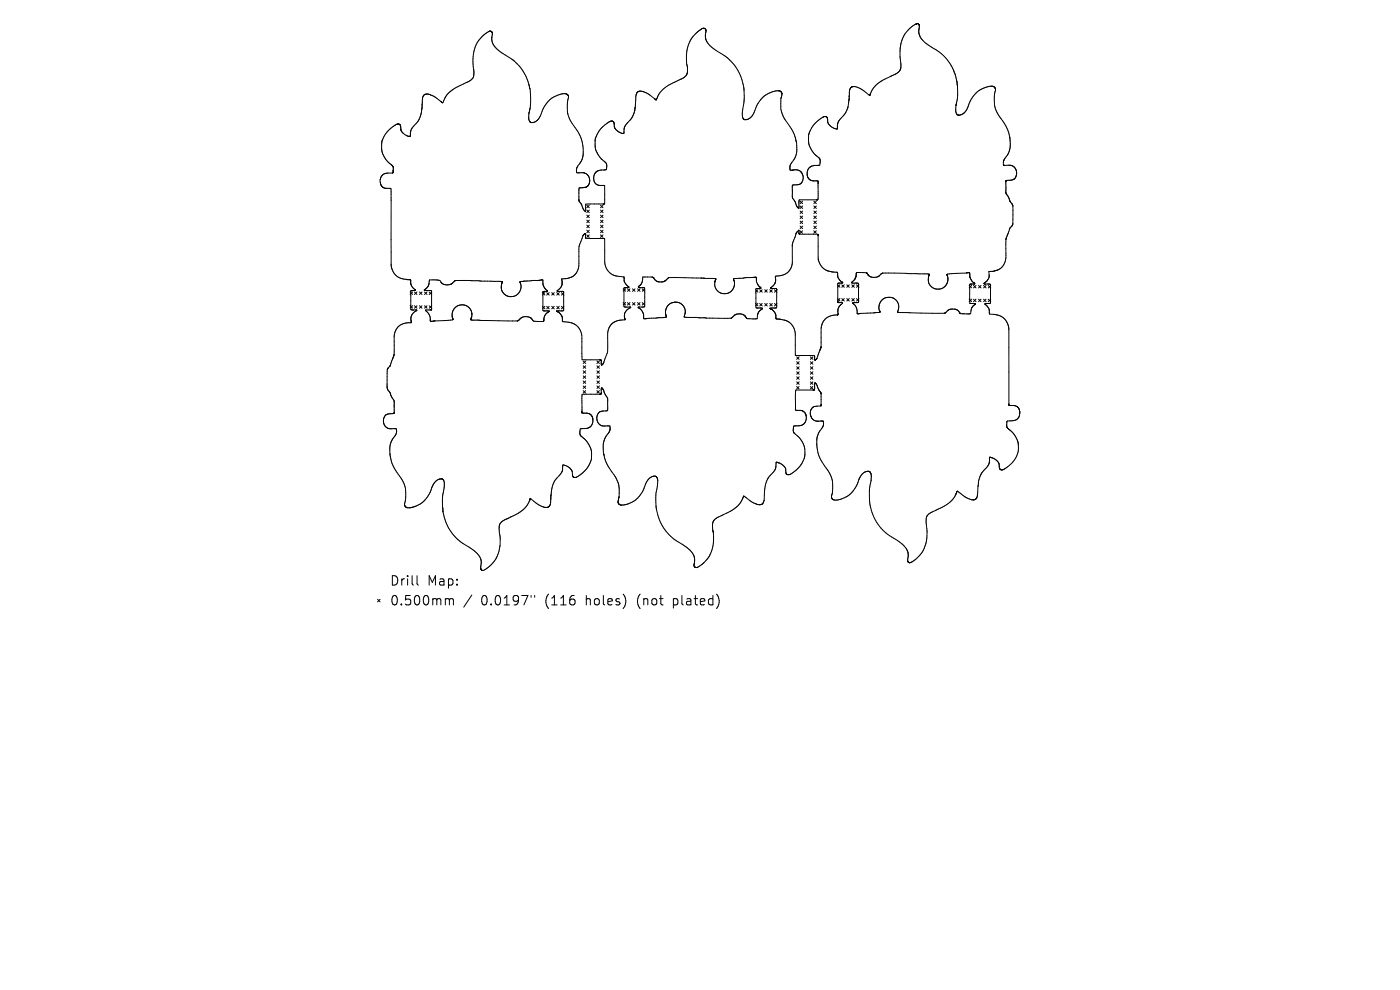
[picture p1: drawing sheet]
<svg xmlns="http://www.w3.org/2000/svg" width="297mm" height="210mm" viewBox="0 0 297 210" stroke-linecap="round" stroke-linejoin="round" font-family="sans-serif">
<defs><g id="words">
<g font-size="2.8">
<text x="82.6" y="124.5">Drill</text>
<text x="90.6" y="124.5">Map:</text>
<text x="82.6" y="128.7">0.500mm</text>
<text x="102.1" y="128.7">0.0197&quot;</text>
<text x="115.8" y="128.7">(116</text>
<text x="124.6" y="128.7">holes)</text>
<text x="135.6" y="128.7">(not</text>
<text x="143.4" y="128.7">plated)</text>
</g>
</g></defs>
<g fill="none" stroke="#000" stroke-width=".21">
<path d="M103.8 6.6l-1 .7a6.9 6.9 0 0 0-2.4 6.8l.1 .7a2.08 2.08 0 0 1-1.7 2.8l-2.1 1-1.2 .9-.9 .9-.7 1.4M103.8 6.6h.1M103.9 6.6h-.1M103.9 6.6h.1M104 6.6h-.1M104 6.6h.1M104.1 6.6h.1M104.2 6.6v.1M104.2 6.7h.1M104.3 6.7v.1M104.3 6.8h.1M104.4 6.8h.1"/>
<path d="M104.4 6.8v.1M104.4 6.9h.1M104.4 6.9v.1M104.4 7v.3a2.72 2.72 0 0 0 .6 2.6l1.1 1a13.9 13.9 0 0 1 4.2 3.2 11.2 11.2 0 0 1 1.9 9.8l.1 1.7M120.1 19.9a5.4 5.4 0 0 0-5.4 4.5 2.01 2.01 0 0 1-2.1 1.6M120.1 19.9h.1M120.2 19.9v.1M120.2 20h.1M120.3 20h.1M135.1 19.7l-.2 .8-.1 2.2M135.1 19.7h.1M135.2 19.6l-.1 .1"/>
<path d="M135.2 19.6h.1M135.3 19.5l-.1 .1M135.4 19.5h-.1M135.4 19.4v.1M135.5 19.4h.6l1 .3 1.8 1.3M135.5 19.4h-.1M149 6l-1.2 .9a7.7 7.7 0 0 0-2 7.7 2.03 2.03 0 0 1-1.7 2.3l-.4 .2a7 7 0 0 0-4.2 3.5l-.3 .6M149.1 6h-.1M149.1 6h.1M149.2 6h-.1M149.2 6h.1M149.3 6h.1"/>
<path d="M149.3 6h-.1M149.4 6h.1M149.4 6l.3 .2M149.7 6.2h.1M149.7 6.2v.1M149.7 6.3l.1 .1M149.8 6.4v.1M149.8 6.5l-.2 1.2a3.4 3.4 0 0 0 1.9 2.7l1.4 .9a9.9 9.9 0 0 1 4.9 7.9l.1 2-.4 2.8 .2 1.1M165.2 19.3a5.6 5.6 0 0 0-5.2 4.5 2.07 2.07 0 0 1-2 1.6M165.2 19.3h.1M165.3 19.3h.1M165.4 19.3h.1"/>
<path d="M165.5 19.3v.1M165.5 19.4h.2M165.7 19.4v.1M165.7 19.5l.1 .1M165.8 19.6h.1M165.8 19.6v.1M165.8 19.7h.1M165.9 19.7v.1M165.9 19.8v.1M165.9 19.9h.1M165.9 20v.1a6.8 6.8 0 0 0 0 3.8l.5 1.2 .9 1.3a7.6 7.6 0 0 1 1.5 3.3l.2 1.2a4.2 4.2 0 0 1-.7 3.1l-.3 .4a1.8 1.8 0 0 0-.4 1.7M165.9 19.9v.1"/>
<path d="M180.5 18.6a2.59 2.59 0 0 0-.4 1.9l-.3 2.4a6.1 6.1 0 0 1-1.8 2.7l-.3 .6-.1 1M180.6 18.6h-.1M180.7 18.5l-.1 .1M180.7 18.4v.1M180.8 18.4h-.1M180.8 18.4a2.83 2.83 0 0 1 2.6 1l1 .8M180.8 18.4h.1M184.6 19.9v.2M184.7 19.9h-.1M184.7 19.9h.1M184.7 19.8v.1M194.3 5.1a6.3 6.3 0 0 0-3.4 5.9l.2 2.9-.2 1-.8 .8-2.3 1a5.7 5.7 0 0 0-3.1 3.1"/>
<path d="M194.3 5.1h.1M194.4 5.1h-.1M194.4 5.1h.1M194.5 5.1h-.1M194.5 5.1h.1M194.5 5v.1M194.5 5h.1M194.5 5h.3M194.8 5h.1M194.8 5.1h.1M194.9 5.1v.1M194.9 5.2h.1"/>
<path d="M195 5.2v.1M195 5.3h.1M195 5.4l-.1 1.3 .2 .9a5.8 5.8 0 0 0 3 2.7 10.1 10.1 0 0 1 5 7.8v2.4l-.2 1.4M210.6 18.3l-1.1 .1a6.1 6.1 0 0 0-4.4 4.7 2.06 2.06 0 0 1-1.7 1.3M210.6 18.3h.1M210.7 18.3h.1M210.7 18.3l.1 .1M210.8 18.4h.1M210.9 18.4h.1M210.9 18.4v.1M210.9 18.5h.1M211 18.5h.1"/>
<path d="M211 18.5v.1M211 18.6h.1M211.1 18.6v.1M211.1 18.7h.1M211.1 18.7l.1 .2M211.2 18.9v.1M211.2 19.1l-.2 1.2v1.9a9 9 0 0 0 2.1 4.1 6.8 6.8 0 0 1 .5 6.7l-.7 1.1v.9M211.2 19v.1M211.2 19.1h.1M80.7 38.7h.1M80.7 38.7v.2M80.7 38.9h.1"/>
<path d="M80.7 38.9l.1 .2M80.8 39.1h.1M80.8 39.1l.1 .2M80.9 39.3v.1M80.9 39.4l.2 .2M81.1 39.6h.1M81.1 39.6v.1M81.1 39.7h.1M81.2 39.7l.5 .2 1.2 .1 .1 16a3.2 3.2 0 0 0 3.3 3.3M83.3 36.7h-1a1.62 1.62 0 0 0-1.7 1.4l.1 .6M83.3 36.7h.1M83.4 36.6l-.1 .1"/>
<path d="M83.4 36.6h.1M83.4 35.3v.1M83.4 36.5v.1M83.4 36.2v.2M83.4 36.2h.1M83.4 36.5h.1M83.4 35.4v.8M83.4 36.4v.1M84.4 26.3l-.5 .2a5.1 5.1 0 0 0-2.8 5.8l.2 .6a6.9 6.9 0 0 0 2 2.3l.1 .1M84.4 26.3h.1M84.5 26.3h.1M84.6 26.3h.1"/>
<path d="M84.7 26.3v.1M84.7 26.4l.2 .1M84.9 26.5h.1M84.9 26.5v.1M84.9 26.6h.1M84.9 26.6l.1 .1M85 26.7h.1M85 26.7l.1 .9M85.1 27.6v.1M85.1 27.7l.7 .8 .8 .4M86.6 28.9h.1M86.7 28.9h.1"/>
<path d="M86.8 28.9h.1M87 28.9h-.2M87 28.9h.1M87 28.8v.1M87 28.8h.1M87.1 28.8h-.1M87.1 28.1v.7M87.1 28.1h.1M93.5 21.5a4.3 4.3 0 0 0-3.2-1.5 1.11 1.11 0 0 0-.7 1.2l-.1 1.7-.4 1.9-.4 .9-1.3 1.5-.3 .9M93.5 21.5h.1M93.6 21.5l.1 .2M93.7 21.7h.1"/>
<path d="M93.8 21.7h.1M93.8 21.7v.1M93.8 21.8h.1M93.9 21.8h.1M112.3 25.6h.1M112.3 25.6l.1 .2M112.4 25.8h.1M112.4 25.8l.1 .1M112.5 25.9h.1M112.6 26h.1M120.4 20l.1 .2M120.5 20.2h.1"/>
<path d="M120.5 20.2v.1M120.5 20.3l.1 .1M120.6 20.4h.1M120.6 20.7l-.2 1.3v1.7a7.7 7.7 0 0 0 2 4 7.4 7.4 0 0 1 1 6.3l-.8 1.2a1.36 1.36 0 0 0-.2 1.4l.5 .1a1.72 1.72 0 0 1 1.8 .5 1.72 1.72 0 0 1 .2 2l-.2 .2M120.6 20.4v.1M120.6 20.7h.1M120.6 20.5h.1M120.6 20.5v.2M124.2 39.7l-1.3 .2-.1 2.6M124.3 39.7h-.1M124.4 39.7h-.1M124.4 39.7h.1"/>
<path d="M124.5 39.6l-.1 .1M124.5 39.6h.1M124.6 39.6h-.1M124.6 39.5v.1M124.6 39.5h.1M124.7 39.5h-.1M124.7 39.5h.1M124.7 39.4v.1M126.4 36.5h.1M129.9 25.7l-.8 .2a6 6 0 0 0-2.6 3.1l-.2 .9a4.5 4.5 0 0 0 1.5 4l.3 .3a1.21 1.21 0 0 1 .6 1.5 .53 .53 0 0 1-.7 .4l-1.3 .2a1.66 1.66 0 0 0-.7 2.1 1.66 1.66 0 0 0 2 .9l.3 .1v3.8M129.9 25.7h.1M130 25.7h.1"/>
<path d="M130 25.7v.1M130 25.8h.1M130.1 25.8h.1M130.1 25.8l.1 .2M130.2 26l.1 .1M130.3 26.1v.2a2.05 2.05 0 0 0 1.8 2M132.1 28.3h.1M132.2 28.3h.1M132.3 28.3h-.1M132.3 28.3h.1M134.8 22.8l-.5 1.8-1.1 1.4a2.31 2.31 0 0 0-.8 1.5l-.1 .8M134.8 22.8h.1"/>
<path d="M138.9 21h.1M139 21v.1M139.1 21.1h.1M139.1 21.1v.1M139.1 21.2h.1M139.2 21.2h.1M157.7 25.1v.1M157.7 25.2l.1 .1M157.8 25.3h.1M157.9 25.3v.1M157.9 25.4h.1M158 25.4h.1"/>
<path d="M167.7 36.1h-.1M167.7 36.1h.5M168.2 36.1h.1M168.3 36.1h-.1M168.3 36.1a1.63 1.63 0 0 1 1.7 .4M168.3 36.1h.1M170 36.5h.1M170 36.5v.1M170 36.6h.1M170 36.6l.1 .1M170.1 36.7v.1M170.1 36.8a1.6 1.6 0 0 1 0 1.8 1.6 1.6 0 0 1-1.7 .6 .38 .38 0 0 0-.4 .3 .38 .38 0 0 0 .1 .4v.5a2.58 2.58 0 0 0 .6 2.6l.1 .1"/>
<path d="M173.5 38.4l.1 .1M173.6 38.5v.1M173.6 38.7l-.1 3.7M173.6 38.6v.1M173.9 33.7h.1M173.9 33.7v1.3l-1.3 .1-.6 .2a1.61 1.61 0 0 0-.8 1.8 1.61 1.61 0 0 0 1.6 1.3h.7M175 24.7l-.4 .1a6.1 6.1 0 0 0-3.1 3.9v.5a5.2 5.2 0 0 0 2.4 4.5M175 24.7h.1M175.1 24.7h.1M175.2 24.7l.1 .1M175.3 24.8h.1M175.3 24.8l.1 .1"/>
<path d="M175.4 24.9h.1M175.5 24.9v.1M175.5 25h.1M175.5 25v.1M175.5 25.1h.1M175.5 25.1l.1 .1a2.08 2.08 0 0 0 2 2.2M177.6 27.4h.1M177.6 27.3v.1M177.6 27.3h.1M177.6 27.2v.1M184.4 20.2h.1M184.5 20.2h.1"/>
<path d="M184.6 20.1h.1M202.8 22.3v1.3l.3 .7M202.8 22.3h.1M202.9 21.9l-.1 .4M202.9 21.9h.1M203.1 24.3h.1M203.1 24.3l.1 .1M203.2 24.4h.1M203.3 24.4h.1M203.4 24.4h.1M212.9 35h.1M212.9 35.1h.1"/>
<path d="M213 35.1h.1M213.1 35.1h.1M213.2 35.1h-.1M213.2 35.1h1.3l.8 .5 .4 1.2-.5 1.1M213.4 38.6h.1M213.4 38.6l.1 2.5M213.4 38.5h.1M213.4 38.4v.1M213.4 38.4h.1M213.4 38.3h.1M213.5 38.3h.1M215.2 38l-.6 .2-1.1 .1"/>
<path d="M215.2 37.9v.1M215.2 37.9h.1M86.3 59.3h.1M86.3 59.3l.8 .1M87.1 59.4h.1M87.1 59.9h.1M87.1 59.9l.3 .9 .6 .6M87.1 59.4v.1M87.1 59.5h.1M87.1 59.6v.3M87.1 59.5v.1M93.6 59.9a1.21 1.21 0 0 0-1.4-.5h-1.1l-.2 1.2-.9 .9 .1 .1 1.4 .1 .1 3.8"/>
<path d="M93.6 59.9v.1M93.6 60a1.89 1.89 0 0 0 2.1 .3M96.5 59.6l-.7 .6M96.5 59.6l3.1-.1 6.9 .2M96.5 59.6h.1M106.5 59.7h.1M106.5 59.7v.1M106.5 59.8h.1M106.5 60h.1M106.5 59.9v.1M106.5 59.8v.1M106.5 59.9h.1"/>
<path d="M110.3 59.9h.1M110.3 59.8v.1M110.3 59.8h.1M110.3 59.9v.1M110.3 60h.1M110.4 60h.1M110.4 59.8h.1M110.4 59.7l4-.2a.5 .5 0 0 1 .7-.1 .5 .5 0 0 1 .1 .7l.1 .5M122.8 42.5v.1M122.8 42.6l.1 .1M122.9 42.7h.1M122.9 42.7l.4 .6"/>
<path d="M123.3 43.3h.1M123.7 50l-.7 1.9a12.4 12.4 0 0 0-.2 4v.5a2.94 2.94 0 0 1-3.2 2.7h-.4l-.1 1.5-.9 1.1 1.4 .1v4.1l-1.5 .1M123.7 49.9v.1M124.1 49.6l-.4 .3M124.1 49.6h.1M124.1 49.5v.1M124.1 49.5l.1 .1M124.2 49.6h.1M124.2 49.6v1h3.8M124.5 49.8l.5 .6M124.5 43.5l.5 .6M124.5 44.6l.5 .5"/>
<path d="M124.5 45.6l.5 .6M124.5 46.7l.5 .5M124.5 47.8l.5 .5M124.5 48.8l.5 .6M125 49.8l-.5 .6M125 43.5l-.5 .6M125 44.6l-.5 .5M125 45.6l-.5 .6M125 46.7l-.5 .5M125 47.8l-.5 .5M125 48.8l-.5 .6M127.4 49.8l.5 .6"/>
<path d="M127.4 43.5l.5 .6M127.4 44.6l.5 .5M127.4 45.6l.5 .6M127.4 46.7l.5 .5M127.4 47.8l.5 .5M127.4 48.8l.5 .6M127.9 49.8l-.5 .6M127.9 43.5l-.5 .6M127.9 44.6l-.5 .5M127.9 45.6l-.5 .6M127.9 46.7l-.5 .5M127.9 47.8l-.5 .5"/>
<path d="M127.9 48.8l-.5 .6M128 43.3h.1M128 50.6h.1M128 43.3h-3.7l-.1 1.6-.4-.5-.5-1.1M128.1 43.3h-.1M128.1 50.6h.1M128.1 43.3h.1M128.2 50.6h.1M128.2 43.2v.1M128.2 43.2h.1M128.2 50.6v.1M128.3 50.7v4.7a3.1 3.1 0 0 0 3 3.2l1.1 .1"/>
<path d="M132.4 58.7v.1M132.4 58.8v.1a1.9 1.9 0 0 0 1 2v.1l-1 .2v3.8l.2 .1h1.2v.2a1.76 1.76 0 0 0-1.3 2.2M138.3 58.8h-1.9a2 2 0 0 1-.6 1.7M138.3 58.8h.1M138.4 58.8h.1M138.4 58.8l.2 .1M138.6 58.9h.1M138.7 58.9h.1M138.7 58.9v.1M138.7 59h.1M138.7 59l.5 .6M139.2 59.6h.1"/>
<path d="M139.3 59.6l.1 .1M139.4 59.7h.1M139.5 59.7l.1 .1M139.6 59.8h.1M141 59.7l-1.3 .1M141 59.6v.1M141 59.6h.1M141.1 59.6h-.1M141.1 59.6h.1M151.7 59.7v.1M151.7 59.7h.1M151.7 59.6v.1"/>
<path d="M151.7 59.6h.1M151.8 59.4l-.1 .2M151.8 59.4h.1M151.8 59.3v.1M151.8 59.1l-9.9-.2-.8 .7M151.8 59.1h.1M151.8 59.3h.1M151.8 59.2h.1M151.8 59.2v.1M155.6 59.2h.1M155.6 59.1v.1M155.6 59.2v.1"/>
<path d="M155.6 59.1h.1M155.6 59.3h.1M155.6 59.3v.1M155.6 59.4l.1 .1M155.7 59.5v.1M155.7 59.6l.1 .8-.3 .9a2.09 2.09 0 0 1-2.5 .9 2.09 2.09 0 0 1-1.3-2.4M160.3 58.8l-4.7 .3M160.3 58.8h.1M160.4 58.8h.1M160.4 58.8l.1 1 .7 1M164.5 58.6l-.1 1.4-.8 1M164.5 58.6h.1"/>
<path d="M168.8 43.1h.1M168.8 43.1l.3 .7 .3 .4M169.4 44.2h.1M169.5 48.8l-.1 .1a2.3 2.3 0 0 0-.9 1.7l-.4 1.4v3.5a3 3 0 0 1-3.5 3.1h-.1M169.5 48.8h.1M169.5 48.8v.7M169.5 49.5v.1M169.5 49.6h.1M169.6 49.6h.1M169.6 49.6l3.9 .1M169.7 49l.6 .5M169.7 42.7l.6 .5"/>
<path d="M169.7 43.7l.6 .5M169.7 44.8l.6 .5M169.7 45.8l.6 .6M169.7 46.9l.6 .5M169.7 48l.6 .5M170.3 49l-.6 .5M170.3 42.7l-.6 .5M170.3 43.7l-.6 .5M170.3 44.8l-.6 .5M170.3 45.8l-.6 .6M170.3 46.9l-.6 .5M170.3 48l-.6 .5"/>
<path d="M172.6 49l.6 .5M172.7 42.7l.5 .5M172.7 43.7l.5 .5M172.7 44.8l.5 .5M172.7 45.8l.5 .6M172.7 46.9l.5 .5M172.7 48l.5 .5M173.2 49l-.6 .5M173.2 42.7l-.5 .5M173.2 43.7l-.5 .5M173.2 44.8l-.5 .5M173.2 45.8l-.5 .6"/>
<path d="M173.2 46.9l-.5 .5M173.2 48l-.5 .5M173.2 42.4h-3.7v1.8M173.2 42.4h.1M173.3 42.4h.1M173.4 42.4h-.1M173.4 42.4h.1M173.5 42.4h-.1M173.5 42.4h.1M173.5 49.7h.1M173.5 49.7v.1M173.5 49.8h.1"/>
<path d="M173.6 49.8v.1M173.6 49.9h.1M173.6 49.9v.1M173.6 50v4.9M173.6 54.9v.1M173.6 55v.2M173.6 55.2l.1 .1M173.7 55.3a3.3 3.3 0 0 0 3.3 2.4h.4a.48 .48 0 0 1 .3 .8l.2 .6 .7 .7M178.6 59.8h.1M178.6 59.8l.1 .1M178.7 59.9h.1M178.8 59.9v.1"/>
<path d="M178.8 60h.1M181.3 59.3l-.7 .6 1.5 .2v3.8M181.3 59.2v.1M181.4 59.2h-.1M181.4 59.1v.1M181.5 58.9l-.1 .2M181.5 58.9h.1M181.5 58.8v.1M181.5 58.8h.1M181.6 58.8h-.1M181.6 58.7v.1M181.6 58.7h.1"/>
<path d="M181.6 58.6v.1M183.8 57.9l-2-.1-.2 .8M183.8 57.9h.1M183.9 57.9h.1M183.9 57.9v.1M183.9 58l.2 .3M184.1 58.3h.1M184.2 58.3h.1M184.2 58.3v.1M184.2 58.4h.1a1.9 1.9 0 0 0 2.1 .2M186.4 58.6h.1M187 58l-.6 .6"/>
<path d="M187.1 58h-.1M187.1 58h.1M187.2 58l9.9 .2M187.2 58h-.1M197.1 58.5l-.1 .4a2.09 2.09 0 0 0 2.2 2.4 2.09 2.09 0 0 0 1.8-2.7M197.1 58.4v.1M197.1 58.2h.1M197.1 58.4h.1M197.1 58.3v.1M197.1 58.2v.1M197.1 58.3h.1M200.9 58.3h.1"/>
<path d="M200.9 58.3v.1M200.9 58.4h.1M200.9 58.2v.1M200.9 58.2h.1M200.9 58.4l.1 .1M201 58.2h-.1M201 58.5h.1M201 58.5v.1M205 57.9l-4 .3M205.1 57.9h-.1M205.2 57.9h-.1M205.2 57.9h.1"/>
<path d="M205.5 57.8l-.3 .1M205.5 57.8h.1M205.5 57.8l.2 .1M205.7 57.9h.1M205.7 57.9l.1 .9M205.8 58.8h.1M205.8 58.8v.1M205.8 58.9h.1M205.8 58.9l.4 .7 .5 .5M208.9 60h-.1M208.9 60h.1M209 59.9l-.1 .1"/>
<path d="M209 59.9h.1M213.4 50.8v.1M213.4 50.8v1a8.6 8.6 0 0 1-.2 3.9 3.5 3.5 0 0 1-3.4 1.9v1.3l-.8 1M213.5 41.1v.1M213.5 41.2h.1M213.5 41.2l.1 .1M213.6 41.3h.1M213.6 41.3l.7 1.5M214.3 42.8h.1M214.3 42.8l.4 .5M214.7 43.3l.1 .1M214.8 43.4l.1 .4-.1 3.8"/>
<path d="M214.8 47.7l-.6 .7-.8 2.4M214.8 47.7h.1M214.8 47.6v.1M214.8 47.6h.1M82.2 78.4l-.1 3.6 .2 .7M82.2 78.4h.1M82.2 78.3v.1M82.2 78.3h.1M82.7 77.7l-.5 .6M82.7 77.6v.1M83.6 75.3l-.9 2.3M83.6 75.2v.1"/>
<path d="M83.6 75.2h.1M83.6 75.1v.1M87 61.9l.5 .6M87 64.8l.5 .6M87.2 61.7v4l1.2 .1v.1a1.83 1.83 0 0 0-1.2 2.1M87.2 61.7h.1M87.2 68v.1M87.2 68.4a3.1 3.1 0 0 0-3.6 3.1v3.6M87.2 68.1h.1M87.2 68.4h.1M87.2 68.1l.1 .1M87.2 68.3v.1"/>
<path d="M87.3 68.2h.1M87.3 68.3h-.1M87.3 68.3h.1M87.3 68.2v.1M87.5 61.9l-.5 .6M87.5 64.8l-.5 .6M87.9 61.9l.6 .6M87.9 64.9l.6 .5M88 61.4h.1M88.1 61.4v.1M88.1 61.5h.1M88.1 61.6l-.9 .1"/>
<path d="M88.1 61.5v.1M88.5 61.9l-.6 .6M88.5 64.9l-.6 .5M89 61.9l.5 .6M89 64.9l.5 .5M89.5 61.9l-.5 .6M89.5 64.9l-.5 .5M90.1 61.9l.5 .6M90.1 64.9l.5 .5M90.6 61.9l-.5 .6M90.6 64.9l-.5 .5M91 61.9l.6 .6"/>
<path d="M91 64.9l.6 .5M91.3 67.9h.1M91.3 67.8v.1M91.3 67.9v.1M91.3 68h.1M91.3 68v.1M91.3 68.1h.1M91.4 68.1v.1M91.4 68.2h.1M91.4 65.7l-1.1 .1a2.66 2.66 0 0 1 1 2M91.4 65.7h.1M91.5 65.7h-.1"/>
<path d="M91.5 68.2h.1M91.5 65.7h.1M91.5 65.6h.1M91.6 65.6h.1M91.6 65.5h.1M91.6 65.5v.1M91.6 61.9l-.6 .6M91.6 64.9l-.6 .5M92.2 68.1l-.7 .1M92.2 68.1h.1M95.8 60.2l-.1 .1M95.9 67.2h.1"/>
<path d="M95.9 67.2v.1M95.9 67.3l.2 .4M96 67.9l-3.7 .2M96 67.8v.1M96.1 67.8h.1M96.1 67.7h.1M96.1 67.7v.1M99.9 67.7v.1M99.9 67.7h.1M99.9 67.8h.1M99.9 67.8l9.9 .3M99.9 67.5v.2"/>
<path d="M99.9 67.5h.1M100.1 67.3l-.2 .2M100.1 67.2v.1M100.1 66.6l-.2-.8-.5-.6a2.12 2.12 0 0 0-2.4-.3 2.12 2.12 0 0 0-1.1 2.3M100.1 66.6h.1M100.1 66.6v.6M106.5 60.1h.1M106.5 60v.1M109.8 68.1h.1M109.8 68v.1M109.9 68h-.1M109.9 68h.1"/>
<path d="M110 68h-.1M110 68h.1M110.4 60a2.1 2.1 0 0 1-1.9 3 2.1 2.1 0 0 1-2-2.9M112.5 67.3a1.92 1.92 0 0 0-2.5 .7M112.5 67.3v.1M112.5 67.4h.1M112.6 67.4v.1a1.57 1.57 0 0 0 1.8 .7h.8M115.1 62.1l.5 .5M115.1 65l.5 .5M115.2 62.1v3.7l1.3 .2M115.2 62.1h.1M115.2 62v.1"/>
<path d="M115.2 62h.1M115.2 61.9v.1M115.2 61.9h.1M115.3 68.2h-.1M115.3 61.9h-.1M115.3 61.8v.1M115.3 60.6h.1M115.3 68.2h.1M115.3 60.6l.8 1.2M115.3 68.1h.1M115.4 68.1h-.1M115.4 68v.1"/>
<path d="M115.4 68h.1M115.4 67.7h.1M115.6 62.1l-.5 .5M115.6 65l-.5 .5M116 62.1l.5 .5M116 65l.5 .5M116.1 61.8h-.8M116.1 66.3a1.88 1.88 0 0 0-.7 1.7M116.1 66.3h.1M116.1 61.8h.1M116.2 66.3h-.1M116.4 66.1l-.2 .2"/>
<path d="M116.4 66.1h.1M116.5 66.1h.1M116.5 66v.1M116.5 66h.1M116.5 62.1l-.5 .5M116.5 65l-.5 .5M117 62.1l.6 .5M117 65l.6 .5M117.6 62.1l-.6 .5M117.6 65l-.6 .5M118.1 66h.1M118.1 62.1l.5 .5"/>
<path d="M118.1 65l.5 .5M118.1 66l.1 .1M118.2 66.1h.1M118.3 66.1h.1M118.3 66.1l.1 .1M118.4 66.2h.1M118.4 66.2l.8 .8M118.6 62.1l-.5 .5M118.6 65l-.5 .5M119.1 62.1l.5 .5M119.1 65l.5 .5M119.2 67v.1"/>
<path d="M119.2 67.1l.1 .4a.56 .56 0 0 0 .1 .7 .56 .56 0 0 0 .7 .1 3.3 3.3 0 0 1 3.3 2.9l.1 5.1h3.7M119.6 62.1l-.5 .5M119.6 65l-.5 .5M123.7 76.6l.6 .5M123.7 77.6l.6 .5M123.7 78.7l.6 .5M123.7 79.7l.6 .6M124.3 76.6l-.6 .5M124.3 77.6l-.6 .5M124.3 78.7l-.6 .5M124.3 79.7l-.6 .6M126.6 76.6l.6 .5"/>
<path d="M126.6 77.6l.6 .5M126.6 78.7l.6 .5M126.6 79.7l.6 .6M127.2 76.6l-.6 .5M127.2 77.6l-.6 .5M127.2 78.7l-.6 .5M127.2 79.7l-.6 .6M127.3 76.3h-.1M127.3 76.3h.1M127.4 76.3h.1M127.4 76.3v.1M127.4 76.4h.1"/>
<path d="M127.5 76.4h.1M127.5 76.4l.1 1M127.6 77.4h.1M127.7 77.4h.1M128 77.1l-.3 .3M128 77v.1M132.2 61.3l.5 .5M132.2 64.2l.5 .5M132.5 67.5v.1M132.6 67.6h.1M132.6 67.9l-1.6 .1-1.2 .7a3 3 0 0 0-.9 2v1a7.9 7.9 0 0 1-.7 4.7l-.2 .6M132.6 67.6v.1"/>
<path d="M132.6 67.8v.1M132.6 67.7h.1M132.6 67.8h.1M132.6 67.7v.1M132.7 61.3l-.5 .5M132.7 64.2l-.5 .5M133.1 61.3l.5 .5M133.1 64.2l.5 .5M133.6 61.3l-.5 .5M133.6 64.2l-.5 .5M134.2 61.3l.5 .5M134.2 64.2l.5 .5"/>
<path d="M134.7 61.3l-.5 .5M134.7 64.2l-.5 .5M135.2 61.3l.6 .5M135.2 64.2l.6 .5M135.4 65.3h.1M135.4 65.3l.5 .3 .5 .6 .2 1.4M135.4 60.9h.1M135.4 60.9l.1 .1M135.4 60.8h.1M135.5 61l1.3 .1v3.9l-.3 .1h-1.1v.2M135.5 60.8h-.1M135.5 60.8h.1"/>
<path d="M135.5 60.7v.1M135.5 60.7h.1M135.7 60.6l-.2 .1M135.7 60.6h.1M135.8 60.5l-.1 .1M135.8 60.5h.1M135.8 61.3l-.6 .5M135.8 64.2l-.6 .5M136.2 61.3l.6 .5M136.2 64.2l.6 .5M136.6 67.6h.1M136.8 61.3l-.6 .5"/>
<path d="M136.8 64.2l-.6 .5M137.2 67.6h-.6M137.3 67.5l-.1 .1M141.2 66.7h.1M141.2 66.7v.1M141.2 66.8h.1M141.2 66.8l.1 .2M141.3 67.3l-4 .2M141.3 67v.1M141.3 67.2h.1M141.3 67.1h.1M141.4 67.2h-.1"/>
<path d="M141.4 67.1h.1M141.4 67.2h.1M141.4 67.1v.1M142.7 64.2l-.7 .3-.5 .6-.3 .8v.8M142.7 64.2h.1M143 64.1l-.3 .1M143.1 64.1h.1a2.03 2.03 0 0 1 2.2 2.1M143.1 64.1h-.1M145.2 67.2v.1M145.2 67.3l4.7 .2 5.3-.1M145.2 67.2h.1M145.2 67.1v.1"/>
<path d="M145.4 66.2v.1M145.4 66.3l-.2 .8M155.3 67.4h-.1M156 66.8l-.7 .6M156 66.8l1-.2 .9 .3M156 66.8h.1M157.9 66.9h.1M157.9 66.9l.1 .1M158.1 67v.1M158.1 67.1h.1M158.1 67.1l.2 .3M158.3 67.4h.1"/>
<path d="M158.3 67.4v.1M158.3 67.5h.1M158.4 67.5h.1M158.4 67.5l.1 .1M158.5 67.6h.1M160.3 61.4l.5 .6M160.3 64.4l.5 .5M160.8 61.4l-.5 .6M160.8 64.4l-.5 .5M161.2 60.8h.1M161.2 60.8v.1M161.2 61.5l.5 .5"/>
<path d="M161.2 64.4l.5 .5M161.2 60.9h.1M161.3 60.9h.1M161.3 60.9v.1M161.3 61.2h-.9v4.1h1.2a.22 .22 0 0 1 .1 .3 .22 .22 0 0 1-.3 .1l-.6 .8-.2 1.1h-2.1M161.3 61h.1M161.3 61.2h.1M161.4 61.1l-.1 .1M161.4 61h.1M161.4 61.1h.1M161.7 61.5l-.5 .5M161.7 64.4l-.5 .5"/>
<path d="M162.2 61.5l.6 .5M162.2 64.4l.6 .5M162.8 61.5l-.6 .5M162.8 64.4l-.6 .5M163.3 61.5l.5 .5M163.3 64.4l.5 .5M163.3 65.4h.1M163.4 65.4h.1M163.4 65.4v.1M163.4 65.5h.1M163.5 65.5h.1M163.5 65.5l.2 .1"/>
<path d="M163.6 61v.1M163.6 61h.1M163.6 61.1h.1M163.6 61.2h1.1M163.7 65.6h.1M163.8 65.6v.1M163.8 65.7l.8 1M163.8 61.5l-.5 .5M163.8 64.4l-.5 .5M164.3 61.5l.5 .5M164.3 64.4l.5 .5M164.6 66.7h.1"/>
<path d="M164.6 66.7v.1a.54 .54 0 0 0 .4 .9l1 .1a3 3 0 0 1 2.7 3.3v4.2M164.7 61.2v.1M164.7 61.3h.1M164.8 61.3v.1M164.8 61.4h.1M164.8 61.5v3.7l-1.5 .2M164.8 61.5h.1M164.8 61.4v.1M164.8 61.5l-.5 .5M164.8 64.4l-.5 .5M168.8 75.4h.1M168.9 75.4h.1"/>
<path d="M169 75.4h.1M169 75.7l.5 .5M169 76.7l.5 .6M169 77.8l.5 .5M169 78.9l.5 .5M169 79.9l.5 .6M169 75.4h3.8l.1 1M169.5 75.7l-.5 .5M169.5 76.7l-.5 .6M169.5 77.8l-.5 .5M169.5 78.9l-.5 .5M169.5 79.9l-.5 .6"/>
<path d="M171.9 75.7l.6 .5M171.9 76.7l.6 .6M171.9 77.8l.6 .5M171.9 78.9l.6 .5M171.9 79.9l.6 .6M172.5 75.7l-.6 .5M172.5 76.7l-.6 .6M172.5 77.8l-.6 .5M172.5 78.9l-.6 .5M172.5 79.9l-.6 .6M172.9 76.4h.1M173 76.4h.1"/>
<path d="M173 76.3v.1M173 76.3h.1M173.1 76.3h-.1M173.1 76.3h.1M173.1 76.2v.1M173.2 76.1l-.1 .1M173.3 76.1h-.1M173.3 76v.1M173.3 76h.1M174 74.3l-.7 1.7M174 74.2v.1M174.1 73.8l-.1 .4"/>
<path d="M174.2 73.8h-.1M174.2 73.7v.1M174.2 73.7h.1M174.2 73.6v.1M174.2 73.5v.1M174.2 73.6h.1M177.6 66.8a3 3 0 0 0-3.4 2.8v4M177.7 60.4l.5 .5M177.7 63.3l.5 .5M177.7 66.8h-.1M177.7 66.8h.1M177.7 63.9h.1"/>
<path d="M177.7 63.9v.1M177.7 64h.1M177.7 64v.1M177.7 64.1h.1M177.8 64.1h.1M177.8 66.7l-.1 .1M177.8 64.1v.1M177.8 64.2h.1M177.8 66.7h.1M177.8 64.2h.9M177.8 66.6h.1M178.2 60.4l-.5 .5"/>
<path d="M178.2 63.3l-.5 .5M178.6 60.4l.5 .5M178.6 63.3l.5 .6M178.7 64.2h.1M178.7 64.2l-.7 .8a1.9 1.9 0 0 0-.2 1.6M178.8 60l-1.1 .2v3.7M179.1 60.4l-.5 .5M179.1 63.3l-.5 .6M179.6 60.4l.6 .5M179.6 63.3l.6 .6M180.2 60.4l-.6 .5M180.2 63.3l-.6 .6"/>
<path d="M180.7 60.4l.5 .5M180.7 63.3l.5 .6M181 64.3h.1M181 64.4h.1M181 64.2v.1M181 64.2h.1M181.1 64.4v.1M181.1 64.5h.1M181.1 64.5a2.31 2.31 0 0 1 .7 2M181.2 60.4l-.5 .5M181.2 63.3l-.5 .6M181.7 60.4l.5 .6"/>
<path d="M181.7 63.3l.5 .6M181.9 66.5h.1M181.9 66.6h.1M182 66.6h.1M182.1 64.1l-1.1 .1M182.1 64.1h.1M182.1 64v.1M182.1 63.9v.1M182.2 60.4l-.5 .6M182.2 63.3l-.5 .6M186.6 66h.1M186.6 66.3l-4.6 .3"/>
<path d="M186.7 66.2h-.1M186.7 66h.1M186.7 66v.1M186.7 66.1h.1M186.7 66.2h.1M190.4 66.2v.1M190.4 66.3l9.9 .2M190.4 66.1v.1M190.5 66.1h-.1M190.6 65.5l-.1 .6M190.6 65.5a2.1 2.1 0 0 0-2.3-2.4 2.1 2.1 0 0 0-1.7 2.9M190.6 65.5h.1"/>
<path d="M200.3 66.5h.1M200.4 66.4l-.1 .1M200.4 66.4h.1M200.5 66.4h-.1M200.5 66.4h.1M200.6 66.4h-.1M200.6 66.3v.1M201.1 65.8l-.5 .5M201.1 65.8h.1M202.7 65.6h-1l-.6 .2M202.7 65.6h.1M202.8 65.6l.1 .1"/>
<path d="M202.9 65.7l.7 .7M203.6 66.4h.1M203.7 66.5h.1M203.8 66.5h.1M205.6 60.5l.5 .6M205.6 63.4l.5 .6M205.8 60.3v4M205.8 64.3h.1M205.8 60.3h.1M205.8 64.3l1.1 .1M206.1 60.5l-.5 .6M206.1 63.4l-.5 .6"/>
<path d="M206.5 60.5l.6 .6M206.5 63.5l.6 .5M206.7 60.1h.1M206.7 60.2l-.9 .1M206.7 60.2h.1M206.8 60.2h.1M206.8 60.1h.1M206.8 60.1v.1M206.8 64.6l-.7 .7-.2 1.2h-2.1M206.9 64.6h.1M206.9 64.4h.1M206.9 64.5h.1"/>
<path d="M207.1 60.5l-.6 .6M207.1 63.5l-.6 .5M207.6 60.5l.5 .6M207.6 63.5l.5 .5M208.1 60.5l-.5 .6M208.1 63.5l-.5 .5M208.7 60.5l.5 .6M208.7 63.5l.5 .5M208.8 60.1v.1M208.8 60.2h.1M208.8 60.1h.1M208.8 60.2l1.1 .1 .2 .1v3.8l-.1 .2h-1.1v.1"/>
<path d="M208.8 60v.1M208.8 60h.1M208.9 64.5l.1 .1M209 64.6l.8 .9 .1 1.1 .9 .1a3.2 3.2 0 0 1 3.2 3.3v15.7M209.2 60.5l-.5 .6M209.2 63.5l-.5 .5M209.6 60.6l.6 .5M209.6 63.5l.6 .5M210.2 60.6l-.6 .5M210.2 63.5l-.6 .5M82.3 82.7h.1M82.3 82.7l.5 .9"/>
<path d="M82.8 83.6h.1M82.9 83.6l.1 .5a2.45 2.45 0 0 1 .6 2.4v.9M83.5 87.7l-.4 .1a1.61 1.61 0 0 0-1.7 1.2 1.61 1.61 0 0 0 .9 1.9h1.1a.63 .63 0 0 1 .7 .3 .63 .63 0 0 1 0 .8l-1 1.4a4 4 0 0 0-.4 2.2v.9a9.5 9.5 0 0 0 2.5 5.2 6.9 6.9 0 0 1 .6 5.2M83.6 87.7h-.1M83.6 87.7h.1M83.6 87.6v.1M83.6 87.6h.1M83.6 87.5v.1M83.6 87.5h.1M83.6 87.4h.1M83.6 87.4v.1M123.1 92.3h.1"/>
<path d="M123.1 92.3l.1 .1M123.2 92.4v.1M123.2 92.5h.1M123.3 92.5v.1M123.3 92.6l1.3 1.2a4.1 4.1 0 0 1 .9 3.1v.6a5.7 5.7 0 0 1-3.6 3.8h-.1M123.4 87.4h.1M123.4 87.3v.1M123.4 87.3h.1M123.4 87.4v.1M123.4 87.5h.1M123.5 87.5h.1M123.5 87.5v.1"/>
<path d="M123.5 87.6l1.5 .2M123.7 82.9l.5 .5M123.7 80.8l.6 .5M123.7 81.9l.6 .5M124.2 82.9l-.5 .5M124.3 80.8l-.6 .5M124.3 81.9l-.6 .5M125 87.8h.1M125 87.8l.6 .5M125.6 88.3h.1M125.6 88.3l.2 .5a1.65 1.65 0 0 1-1.8 2.1l-.9 .1v1.3M126.6 82.9l.6 .5"/>
<path d="M126.6 80.8l.6 .5M126.6 81.9l.6 .5M127.2 82.9l-.6 .5M127.2 80.8l-.6 .5M127.2 81.9l-.6 .5M127.2 83.6l-3.7 .1-.1 3.6M127.2 83.6h.1M127.3 83.6h.1M127.4 83.6h-.1M127.4 83.6h.1M127.5 83.6h-.1M127.5 83.6h.1"/>
<path d="M127.6 82.3l-.1 1.3M127.6 82.3h.1M127.7 82.3h.1M127.7 82.3l.3 .4M128 82.7h.1M128 82.7l.1 .1M128.1 82.8v.1M128.1 82.9l.2 .7a2.2 2.2 0 0 1 .6 2.3v1.2l-.8 .1a1.61 1.61 0 0 0-1.5 1.4 1.61 1.61 0 0 0 1.1 1.7l.8 .1a.63 .63 0 0 1 .8 0 .63 .63 0 0 1 .1 .9l-1.1 1.8a4.5 4.5 0 0 0-.3 2.3l.1 1.1a7.9 7.9 0 0 0 1.8 3.7l1.1 1.8a5 5 0 0 1 .4 2.7l-.1 .7M164.7 98.1l-.1 .7a2.04 2.04 0 0 1-.7 1.6l-.4 .3a5.1 5.1 0 0 0-1.3 3.7l-.1 1.7-.3 .7M164.7 98.1h.1M164.8 98.1h-.1M164.8 98.1h.1"/>
<path d="M164.9 98.1h.1M164.9 98.1h.2M165.1 98.1v.1M165.1 98.2h.1M165.2 98.2h.1M165.2 98.2h.1a2.02 2.02 0 0 1 1.5 2.3M168.4 91.7v.1M168.4 91.8h.1a5.3 5.3 0 0 1 2.2 3.6l-.1 1.9a6.4 6.4 0 0 1-2.9 3.3l-.6 .1M169 82l.5 .5M169 81l.5 .5M169.5 82l-.5 .5M169.5 81l-.5 .5"/>
<path d="M170.2 87.1v.1M170.2 87.2l.2 .1M170.4 87.3h.1M170.5 87.3l.3 .3M170.8 87.6h.1M170.8 87.6l.1 .3M170.9 87.9h.1M170.9 87.9a1.81 1.81 0 0 1-.3 1.9 1.81 1.81 0 0 1-1.9 .5h-.1a.67 .67 0 0 0-.3 1l.1 .4M171.9 82l.5 .5M171.9 81l.6 .5M172.4 82l-.5 .5M172.5 81l-.6 .5"/>
<path d="M172.5 82.7l-3.7 .1-.1 4.1 1.5 .2M172.5 82.7h.1M172.6 82.7h-.1M172.6 82.7h.1M172.7 82.7h.1M172.8 82.7h-.1M172.8 82.7l.1-1.5 .3 .3 .9 1.8M172.8 82.7h.1M174.1 83.3h.1M174.1 83.3l.1 .1M174.1 86.1l-.7 .1a1.6 1.6 0 0 0-1.5 1.2 1.6 1.6 0 0 0 .9 1.8l.5 .1h1.2M174.2 86.1h-.1"/>
<path d="M174.2 83.4h.1M174.2 86v.1M174.2 86h.1M174.2 83.4v.1M174.2 83.5h.1M174.2 83.5v.1M174.2 85.9v.1M174.2 83.6v2.2M174.2 85.8h.1M174.2 83.6h.1M174.2 85.9h.1M174.2 85.8v.1"/>
<path d="M174.5 89.3h.1M174.6 89.3v.1M174.6 89.4h.1M174.7 89.4l-.1 1-.9 1.4-.4 1.2a8.6 8.6 0 0 0 2.4 6.9 7.6 7.6 0 0 1 .7 5.6M184.3 100h-.1a2.47 2.47 0 0 0-2.1 2.1 5.1 5.1 0 0 1-5.4 3.9l-.2-.2M184.3 100h.1M184.4 100h.1M209.9 97v.3a2.27 2.27 0 0 1-.8 2.1l-.9 1-.5 1.1-.4 3.6-.2 .7M209.9 97h.1M210 97h-.1M210 97h.1M210.1 97h.1"/>
<path d="M210.1 97l.8 .3a1.85 1.85 0 0 1 1.1 2M212 99.3l.1 .1M212.1 99.4h.1M212.1 99.4v.1M212.1 99.5h.1M212.1 99.5l.1 .1M212.2 99.6h.1M212.3 99.6h.1M212.3 99.6l.1 .1M212.4 99.7h.1M213.6 90.6h.1M213.6 90.6l.1 .1"/>
<path d="M213.7 90.7h.1M213.7 90.7v.1M213.7 90.8h.1M213.8 90.8v.1M213.8 90.9l.5 .4a4.6 4.6 0 0 1 1.7 3.2 5.2 5.2 0 0 1-3.6 5.2M214 85.8h.1M214 85.7v.1M214 85.7h.1M214 85.8v.1M214 85.9h.1M214 85.9l.1 .1M214.1 86h.1"/>
<path d="M214.1 86h.2a1.55 1.55 0 0 1 1.9 .9M216.2 86.9h.1M216.3 86.9v.1M216.3 87h.1M216.3 87v.1M216.3 87.1h.1M216.3 87.1v.1M216.3 87.2h.1M216.3 87.2v.1M216.3 87.3h.1M216.3 87.4h.1M216.4 87.4v.3a1.72 1.72 0 0 1-2.2 1.6l-.6 .1v1.2"/>
<path d="M85.8 107h.1M85.8 107v.1M85.8 106.9v.1M85.8 106.9h.1M85.8 107.1v.1M85.8 107.2h.1M85.9 107.2v.1M85.9 107.3l.3 .3M86.2 107.6h.1M86.2 107.6l.1 .1M86.3 107.7h.1M93.8 101.6a2.63 2.63 0 0 0-2.4 2.5l-.2 .4a5.4 5.4 0 0 1-3.8 3.1l-1.1 .1"/>
<path d="M93.8 101.6h.1M93.9 101.6h.1M93.9 101.6v.1M93.9 101.7h.1M93.9 101.7l.1 .1M94 101.8h.1M94 101.8l.1 .1M94.1 101.9v.1M94.1 102a7.3 7.3 0 0 1-.2 3.4l.1 3a9.8 9.8 0 0 0 4.3 6.9l1 .6a4.6 4.6 0 0 1 2.8 3.2l-.1 1.5M112.4 106.1a7.1 7.1 0 0 1-4.4 3.8l-.5 .2a2.06 2.06 0 0 0-1.6 2.6l.2 1.4v1.6a6.5 6.5 0 0 1-3.5 5.3h-.4M112.4 106.1h.1M112.4 105.9v.2"/>
<path d="M112.4 105.9h.1M112.5 105.8v.1M112.5 105.8h.1M112.6 105.8h-.1M112.6 105.8h.1M112.6 105.8l.6 .5a4.3 4.3 0 0 0 2.8 1.3h.2M116.2 107.6h.1M116.4 107.5l-.2 .1M116.5 107.4l-.1 .1M121.6 101.1l-.3-1.3a2.34 2.34 0 0 0-1.9-1.1l-.2 1.3-1 1.4a7.3 7.3 0 0 0-1.3 4.4l-.1 1.1-.3 .5M121.6 101.1h.1M121.6 101.1v.1"/>
<path d="M121.6 101.2h.1M121.7 101.2h.1M121.7 101.2l.1 .1M121.8 101.3h.1M131.1 106.5v.1M131.1 106.6h.1M131.1 106.6l.1 .1M131.2 106.7h.1M131.2 106.7v.1M131.2 106.8h.1M131.2 106.8v.1M131.2 106.9h.1"/>
<path d="M131.3 106.9l.1 .1M131.3 105.5l-.2 1M131.3 105.5h.1M131.3 105.4v.1M131.3 105.4h.1M131.4 107h.1M139 101a2.2 2.2 0 0 0-2.1 1.9 5.2 5.2 0 0 1-5.4 4.1h-.1M139 101h.1M139.1 101h.1M139.1 101v.1M139.1 101.1l.2 .1M139.3 101.2v.1"/>
<path d="M139.3 101.3a3.3 3.3 0 0 1 0 2.6l-.2 1.6 .2 2.5a10 10 0 0 0 3.6 6.3l1.8 1.1a4.4 4.4 0 0 1 2.7 3.2l-.2 1.4M151.3 112.7v.1M151.3 112.8v.1M151.3 112.9h.1M151.3 112.9v.1M151.3 113h.1M151.3 113a7.2 7.2 0 0 1-2 6.4l-1.3 .9M157.6 105.7l-.1 .1a5.9 5.9 0 0 1-3.3 3l-1.8 .9a2.06 2.06 0 0 0-1.2 2.6l.1 .4M157.6 105.7h.1M157.7 105.4l-.1 .3M157.7 105.3v.1M157.8 105.2l-.1 .1"/>
<path d="M157.8 105.2l2.1 1.5 1 .4 .8-.2M157.8 105.2h.1M161.7 106.9h.1M161.8 106.9h-.1M161.8 106.8v.1M161.8 106.8h.1M166.8 100.5h.1M166.8 100.5v.1M166.8 100.6h.1M166.9 100.6h.1M166.9 100.6l.1 .1M167 100.7h.1"/>
<path d="M167.1 100.7h.1M176.4 105.5v.1M176.4 105.6l.1 .1M176.5 105.7v.1M184.5 100h.1M184.5 100v.1M184.5 100.1h.1M184.6 100.1v.1M184.6 100.2h.1M184.6 100.2l.2 .3M184.8 100.5v.1M184.8 100.6v1.4l-.4 2a10.5 10.5 0 0 0 6 10.7 3.7 3.7 0 0 1 2.3 2.9l-.2 1.3"/>
<path d="M192.5 118.9v.1M192.6 119h.1M192.6 119v.1M192.6 119.1h.1M192.6 119.1v.1M192.6 119.2h.1M192.7 119.2h.1M192.7 119.2v.1M192.7 119.3h.1M192.8 119.3h.1M192.9 119.3v.1M192.9 119.4h.1"/>
<path d="M193 119.4h.1M193.1 119.4h-.1M202.8 104.8a7.6 7.6 0 0 1-4.4 3.5l-.5 .3a2.04 2.04 0 0 0-1.4 2.7l.1 2.4a6.2 6.2 0 0 1-3.5 5.7M202.8 104.8h.1M203 104.3l-.2 .5M203 104.3h.1M203.1 104.2l-.1 .1M203.1 104.2h.1M203.1 104.2a7.1 7.1 0 0 0 3.1 1.8h.4M206.6 106h.1M206.8 106h-.2M206.8 106h.1"/>
<path d="M207 105.9l-.2 .1M207 105.8v.1M207 105.8h.1M207.1 105.8h-.1M80.1 127.1l.5 .6M80.6 127.1l-.5 .6M88.5 122.1v1.7l.3 .3M94.8 127l.4 .1 .1 .2M95.3 127.3l.3-.3 .5 .1 .1 1.2M95.3 127.3v1M100.1 126.2l-1.7 2.6M102 120.7h.1"/>
<path d="M102 120.7v.1M102.1 120.8h.1M102.1 120.8v.1M102.2 120.9h.1M102.2 120.9v.1M102.2 121h.1M112.7 126.3v.4M113.4 126.3v.4M147.2 120h.1M147.3 120v.1M147.3 120.1h.1M147.3 120.2h.1"/>
<path d="M147.4 120.2v.1M147.4 120.3h.1M147.5 120.3v.1M147.5 120.4h.1M147.6 120.4h.1M147.9 120.4h-.2M148 120.3l-.1 .1"/>
</g>
<use href="#words"/>
</svg>
